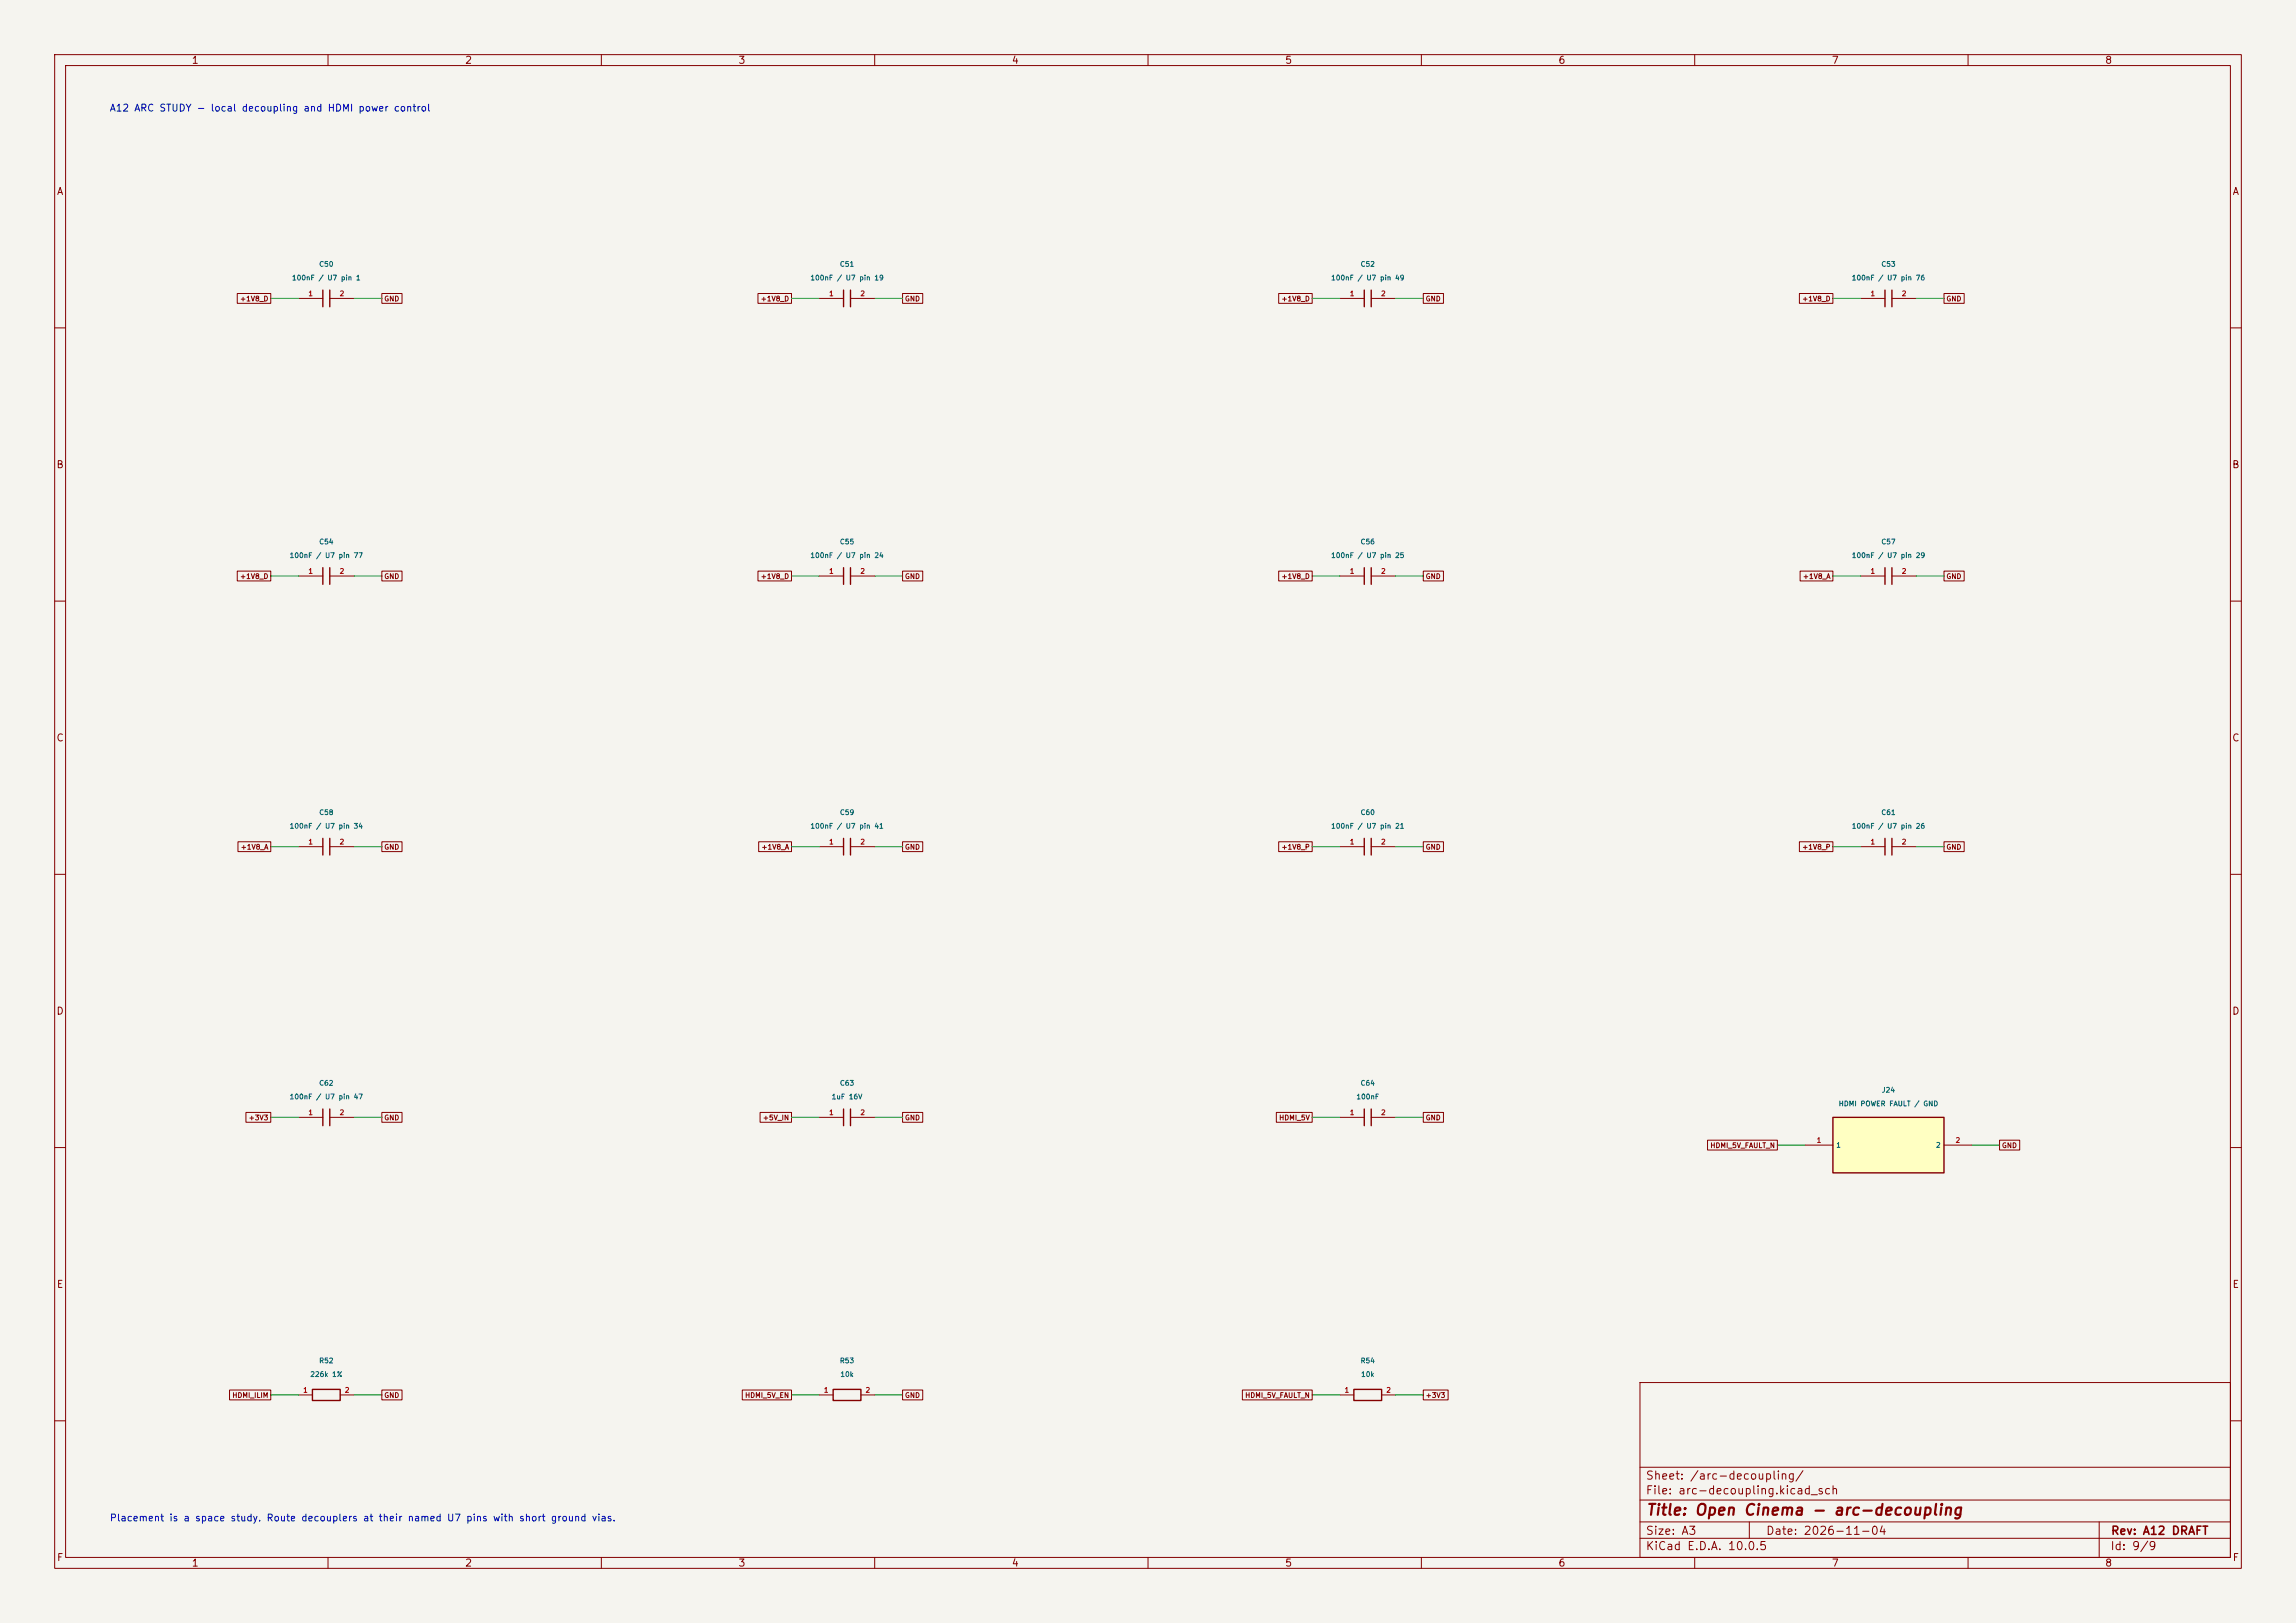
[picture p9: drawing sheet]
<svg xmlns="http://www.w3.org/2000/svg" width="420mm" height="297mm" viewBox="0 0 420 297" stroke-linecap="round" stroke-linejoin="round" font-family="sans-serif">
<defs><g id="words">
<text font-size="2" fill="#840000" x="301" y="277.8">Title: Open Cinema - arc-decoupling</text>
<g font-size="1.5" fill="#840000">
<text x="300.9" y="273.8">File: arc-decoupling.kicad_sch</text>
<text x="300.9" y="271.1">Sheet: /arc-decoupling/</text>
<text x="300.9" y="281.2">Size: A3</text>
<text x="322.9" y="281.2">Date: 2026-11-04</text>
<text x="386" y="281.2">Rev: A12 DRAFT</text>
<text x="300.9" y="284">KiCad E.D.A. 10.0.5</text>
<text x="385.9" y="284">Id: 9/9</text>
</g>
<g font-size="1.3" fill="#840000">
<text x="35" y="12">1</text>
<text x="85" y="12">2</text>
<text x="135" y="12">3</text>
<text x="185" y="12">4</text>
<text x="235" y="12">5</text>
<text x="285" y="12">6</text>
<text x="335" y="12">7</text>
<text x="385" y="12">8</text>
<text x="10.3" y="36">A</text>
<text x="408.3" y="36">A</text>
<text x="10.2" y="86">B</text>
<text x="408.2" y="86">B</text>
<text x="10.2" y="136">C</text>
<text x="408.2" y="136">C</text>
<text x="10.2" y="186">D</text>
<text x="408.2" y="186">D</text>
<text x="10.3" y="236">E</text>
<text x="408.3" y="236">E</text>
<text x="10.3" y="286">F</text>
<text x="35" y="287">1</text>
<text x="85" y="287">2</text>
<text x="135" y="287">3</text>
<text x="185" y="287">4</text>
<text x="235" y="287">5</text>
<text x="285" y="287">6</text>
<text x="335" y="287">7</text>
<text x="385" y="287">8</text>
<text x="408.3" y="286">F</text>
</g>
<g font-size="1.3" fill="#0000c2">
<text x="20" y="20.7">A12 ARC STUDY - local decoupling and HDMI power control</text>
<text x="20" y="278.7">Placement is a space study. Route decouplers at their named U7 pins with short ground vias.</text>
</g>
<g font-size=".9" fill="#006464">
<text x="53.3" y="51.5">100nF / U7 pin 1</text>
<text x="58.3" y="49">C50</text>
<text x="148.1" y="51.5">100nF / U7 pin 19</text>
<text x="153.5" y="49">C51</text>
<text x="243.4" y="51.5">100nF / U7 pin 49</text>
<text x="248.8" y="49">C52</text>
<text x="338.6" y="51.5">100nF / U7 pin 76</text>
<text x="344" y="49">C53</text>
<text x="58.3" y="99.8">C54</text>
<text x="153.5" y="99.8">C55</text>
<text x="248.8" y="99.8">C56</text>
<text x="344" y="99.8">C57</text>
<text x="52.9" y="102.3">100nF / U7 pin 77</text>
<text x="148.1" y="102.3">100nF / U7 pin 24</text>
<text x="243.4" y="102.3">100nF / U7 pin 25</text>
<text x="338.6" y="102.3">100nF / U7 pin 29</text>
<text x="58.3" y="149.4">C58</text>
<text x="153.5" y="149.4">C59</text>
<text x="248.8" y="149.4">C60</text>
<text x="344" y="149.4">C61</text>
<text x="52.9" y="151.9">100nF / U7 pin 34</text>
<text x="148.1" y="151.9">100nF / U7 pin 41</text>
<text x="243.4" y="151.9">100nF / U7 pin 21</text>
<text x="338.6" y="151.9">100nF / U7 pin 26</text>
<text x="52.9" y="201.4">100nF / U7 pin 47</text>
<text x="58.3" y="198.9">C62</text>
<text x="152" y="201.4">1uF 16V</text>
<text x="153.5" y="198.9">C63</text>
<text x="248" y="201.4">100nF</text>
<text x="248.8" y="198.9">C64</text>
<text x="336.2" y="202.7">HDMI POWER FAULT / GND</text>
<text x="344.2" y="200.2">J24</text>
<text x="335.8" y="210.2">1</text>
<text x="354" y="210.2">2</text>
<text x="58.3" y="249.7">R52</text>
<text x="153.5" y="249.7">R53</text>
<text x="248.8" y="249.7">R54</text>
<text x="56.7" y="252.2">226k 1%</text>
<text x="153.6" y="252.2">10k</text>
<text x="248.9" y="252.2">10k</text>
</g>
<g font-size=".9" fill="#840000">
<text x="43.8" y="55.4">+1V8_D</text>
<text x="70.2" y="55.4">GND</text>
<text x="139.1" y="55.4">+1V8_D</text>
<text x="165.4" y="55.4">GND</text>
<text x="234.3" y="55.4">+1V8_D</text>
<text x="260.7" y="55.4">GND</text>
<text x="329.6" y="55.4">+1V8_D</text>
<text x="355.9" y="55.4">GND</text>
<text x="43.8" y="106.2">+1V8_D</text>
<text x="70.2" y="106.2">GND</text>
<text x="139.1" y="106.2">+1V8_D</text>
<text x="165.4" y="106.2">GND</text>
<text x="234.3" y="106.2">+1V8_D</text>
<text x="260.7" y="106.2">GND</text>
<text x="329.7" y="106.2">+1V8_A</text>
<text x="355.9" y="106.2">GND</text>
<text x="43.9" y="155.7">+1V8_A</text>
<text x="70.2" y="155.7">GND</text>
<text x="139.2" y="155.7">+1V8_A</text>
<text x="165.4" y="155.7">GND</text>
<text x="234.3" y="155.7">+1V8_P</text>
<text x="260.7" y="155.7">GND</text>
<text x="329.6" y="155.7">+1V8_P</text>
<text x="355.9" y="155.7">GND</text>
<text x="45.4" y="205.2">+3V3</text>
<text x="70.2" y="205.2">GND</text>
<text x="139.5" y="205.2">+5V_IN</text>
<text x="165.4" y="205.2">GND</text>
<text x="233.9" y="205.2">HDMI_5V</text>
<text x="260.7" y="205.2">GND</text>
<text x="312.8" y="210.3">HDMI_5V_FAULT_N</text>
<text x="366.1" y="210.3">GND</text>
<text x="42.4" y="256">HDMI_ILIM</text>
<text x="70.2" y="256">GND</text>
<text x="136.2" y="256">HDMI_5V_EN</text>
<text x="165.4" y="256">GND</text>
<text x="227.7" y="256">HDMI_5V_FAULT_N</text>
<text x="260.7" y="256">+3V3</text>
</g>
<g font-size=".9" fill="#a90000">
<text x="56.3" y="54.4">1</text>
<text x="62" y="54.4">2</text>
<text x="151.6" y="54.4">1</text>
<text x="157.3" y="54.4">2</text>
<text x="246.8" y="54.4">1</text>
<text x="252.5" y="54.4">2</text>
<text x="342.1" y="54.4">1</text>
<text x="347.8" y="54.4">2</text>
<text x="56.3" y="105.2">1</text>
<text x="62" y="105.2">2</text>
<text x="151.6" y="105.2">1</text>
<text x="157.3" y="105.2">2</text>
<text x="246.8" y="105.2">1</text>
<text x="252.5" y="105.2">2</text>
<text x="342.1" y="105.2">1</text>
<text x="347.8" y="105.2">2</text>
<text x="56.3" y="154.7">1</text>
<text x="62" y="154.7">2</text>
<text x="151.6" y="154.7">1</text>
<text x="157.3" y="154.7">2</text>
<text x="246.8" y="154.7">1</text>
<text x="252.5" y="154.7">2</text>
<text x="342.1" y="154.7">1</text>
<text x="347.8" y="154.7">2</text>
<text x="56.3" y="204.3">1</text>
<text x="62" y="204.3">2</text>
<text x="151.6" y="204.3">1</text>
<text x="157.3" y="204.3">2</text>
<text x="246.8" y="204.3">1</text>
<text x="252.5" y="204.3">2</text>
<text x="332.2" y="209.3">1</text>
<text x="357.6" y="209.3">2</text>
<text x="55.4" y="255.1">1</text>
<text x="63" y="255.1">2</text>
<text x="150.6" y="255.1">1</text>
<text x="158.2" y="255.1">2</text>
<text x="245.9" y="255.1">1</text>
<text x="253.5" y="255.1">2</text>
</g>
</g></defs>
<path d="M0 0h420v297h-420z" fill="#f5f4ef" stroke="#f5f4ef" stroke-width=".18"/>
<g fill="none" stroke="#840000" stroke-width=".18">
<path d="M10 10h400v277h-400zM12 12h396v273h-396zM60 10v2M110 10v2M160 10v2M210 10v2M260 10v2M310 10v2M360 10v2M54.6 54.6h4.5M60.3 54.6h4.5M149.9 54.6h4.4"/>
<path d="M155.6 54.6h4.4M245.1 54.6h4.5M250.8 54.6h4.5M10 60h2M408 60h2M10 110h2M54.6 105.4h4.5M60.3 105.4h4.5M340.4 105.4h4.4M346.1 105.4h4.4M408 110h2M10 160h2"/>
<path d="M54.6 154.9h4.5M60.3 154.9h4.5M408 160h2M10 210h2M54.6 204.5h4.5M60.3 204.5h4.5M149.9 204.5h4.4M155.6 204.5h4.4M408 210h2M300 253h108v32h-108zM10 260h2M300 278.5h108"/>
<path d="M300 274.5h108M300 268.5h108M320 278.5v3M384 278.5v6.5M408 260h2M60 285v2M110 285v2M160 285v2M210 285v2M260 285v2M300 281.5h108M310 285v2"/>
<path d="M360 285v2"/>
</g>
<g fill="none" stroke="#840000" stroke-width=".25">
<path d="M59.1 53.1v3M60.3 53.1v3M154.3 53.1v3M155.6 53.1v3M249.6 53.1v3M250.8 53.1v3M59.1 103.9v3M60.3 103.9v3M344.8 103.9v3M346.1 103.9v3M59.1 153.4v3.1M60.3 153.4v3.1"/>
<path d="M59.1 202.9v3.1M60.3 202.9v3.1M154.3 202.9v3.1M155.6 202.9v3.1"/>
</g>
<path d="M335.3 204.5h20.3v10.1h-20.3z" fill="#ffffc2"/>
<g fill="none" stroke="#840000" stroke-width=".25">
<path d="M344.8 53.1v3M346.1 53.1v3M154.3 103.9v3M155.6 103.9v3M249.6 103.9v3M250.8 103.9v3M154.3 153.4v3.1M155.6 153.4v3.1M249.6 153.4v3.1M250.8 153.4v3.1M344.8 153.4v3.1M346.1 153.4v3.1"/>
<path d="M249.6 202.9v3.1M250.8 202.9v3.1M335.3 204.5h20.3v10.1h-20.3zM57.1 254.3h5.1v2h-5.1zM152.4 254.3h5.1v2h-5.1zM247.6 254.3h5.1v2h-5.1z"/>
</g>
<g fill="none" stroke="#840000" stroke-width=".18">
<path d="M43.4 53.7h6.1v1.8h-6.1zM69.8 53.7h3.7v1.8h-3.7zM138.6 53.7h6.2v1.8h-6.2zM165.1 53.7h3.7v1.8h-3.7zM233.9 53.7h6.1v1.8h-6.1zM260.3 53.7h3.7v1.8h-3.7zM329.1 53.7h6.2v1.8h-6.2zM340.4 54.6h4.4M346.1 54.6h4.4M355.6 53.7h3.7v1.8h-3.7zM43.4 104.5h6.1v1.8h-6.1zM69.8 104.5h3.7v1.8h-3.7z"/>
<path d="M138.6 104.5h6.2v1.8h-6.2zM149.9 105.4h4.4M155.6 105.4h4.4M165.1 104.5h3.7v1.8h-3.7zM233.9 104.5h6.1v1.8h-6.1zM245.1 105.4h4.5M250.8 105.4h4.5M260.3 104.5h3.7v1.8h-3.7zM329.3 104.5h6v1.8h-6zM355.6 104.5h3.7v1.8h-3.7zM43.5 154h6v1.8h-6zM69.8 154h3.7v1.8h-3.7z"/>
<path d="M138.8 154h6v1.8h-6zM149.9 154.9h4.4M155.6 154.9h4.4M165.1 154h3.7v1.8h-3.7zM233.9 154h6.1v1.8h-6.1zM245.1 154.9h4.5M250.8 154.9h4.5M260.3 154h3.7v1.8h-3.7zM329.1 154h6.2v1.8h-6.2zM340.4 154.9h4.4M346.1 154.9h4.4M355.6 154h3.7v1.8h-3.7z"/>
<path d="M45 203.6h4.5v1.8h-4.5zM69.8 203.6h3.7v1.8h-3.7zM139 203.6h5.8v1.8h-5.8zM165.1 203.6h3.7v1.8h-3.7zM233.5 203.6h6.5v1.8h-6.5zM245.1 204.5h4.5M250.8 204.5h4.5M260.3 203.6h3.7v1.8h-3.7zM312.3 208.6h12.8v1.9h-12.8zM330.2 209.6h5.1M355.6 209.6h5.1M365.8 208.6h3.6v1.9h-3.6z"/>
<path d="M42 254.4h7.5v1.8h-7.5zM54.6 255.3h2.5M62.2 255.3h2.6M69.8 254.4h3.7v1.8h-3.7zM135.8 254.4h9v1.8h-9zM149.9 255.3h2.5M157.5 255.3h2.5M165.1 254.4h3.7v1.8h-3.7zM227.3 254.4h12.7v1.8h-12.7zM245.1 255.3h2.5M252.7 255.3h2.6M260.3 254.4h4.6v1.8h-4.6z"/>
</g>
<g fill="none" stroke="#009600" stroke-width=".18">
<path d="M49.5 54.6h5.1M64.8 54.6h5M144.8 54.6h5.1M160 54.6h5.1M240 54.6h5.1M255.3 54.6h5M335.3 54.6h5.1M350.5 54.6h5.1M49.5 105.4h5.1M64.8 105.4h5M144.8 105.4h5.1M160 105.4h5.1"/>
<path d="M240 105.4h5.1M255.3 105.4h5M335.3 105.4h5.1M350.5 105.4h5.1M49.5 154.9h5.1M64.8 154.9h5M144.8 154.9h5.1M160 154.9h5.1M240 154.9h5.1M255.3 154.9h5M335.3 154.9h5.1M350.5 154.9h5.1"/>
<path d="M49.5 204.5h5.1M64.8 204.5h5M144.8 204.5h5.1M160 204.5h5.1M240 204.5h5.1M255.3 204.5h5M325.1 209.6h5.1M360.7 209.6h5.1M49.5 255.3h5.1M64.8 255.3h5M144.8 255.3h5.1M160 255.3h5.1"/>
<path d="M240 255.3h5.1M255.3 255.3h5"/>
</g>
<use href="#words"/>
</svg>
